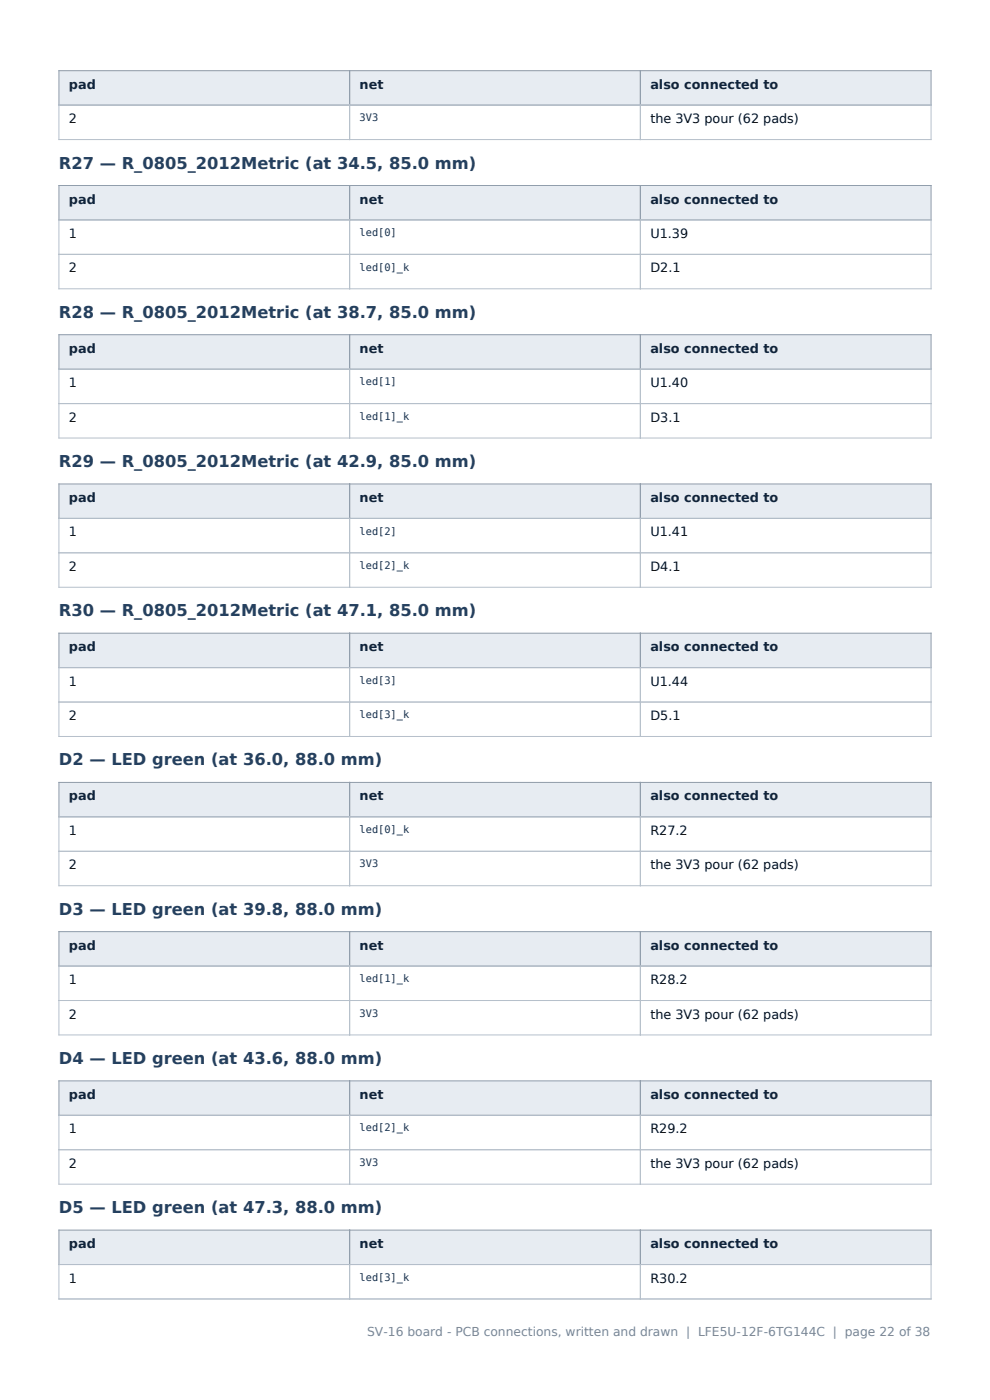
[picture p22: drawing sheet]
<svg xmlns="http://www.w3.org/2000/svg" width="210mm" height="297mm" viewBox="0 0 210 297" stroke-linecap="round" stroke-linejoin="round" font-family="sans-serif">
<defs><g id="words">
<g font-size="3.5" fill="#24405f">
<text x="12.5" y="35.8">R27 — R_0805_2012Metric (at 34.5, 85.0 mm)</text>
<text x="12.5" y="67.4">R28 — R_0805_2012Metric (at 38.7, 85.0 mm)</text>
<text x="12.5" y="99.1">R29 — R_0805_2012Metric (at 42.9, 85.0 mm)</text>
<text x="12.5" y="130.7">R30 — R_0805_2012Metric (at 47.1, 85.0 mm)</text>
<text x="12.5" y="162.4">D2 — LED green (at 36.0, 88.0 mm)</text>
<text x="12.5" y="194.1">D3 — LED green (at 39.8, 88.0 mm)</text>
<text x="12.5" y="225.7">D4 — LED green (at 43.6, 88.0 mm)</text>
<text x="12.5" y="257.4">D5 — LED green (at 47.3, 88.0 mm)</text>
</g>
<g font-size="2.7" fill="#10243c">
<text x="14.6" y="18.8">pad</text>
<text x="76.3" y="18.8">net</text>
<text x="137.9" y="18.8">also connected to</text>
<text x="14.6" y="43.2">pad</text>
<text x="76.3" y="43.2">net</text>
<text x="137.9" y="43.2">also connected to</text>
<text x="14.6" y="74.8">pad</text>
<text x="76.3" y="74.8">net</text>
<text x="137.9" y="74.8">also connected to</text>
<text x="14.6" y="106.5">pad</text>
<text x="76.3" y="106.5">net</text>
<text x="137.9" y="106.5">also connected to</text>
<text x="14.6" y="138.2">pad</text>
<text x="76.3" y="138.2">net</text>
<text x="137.9" y="138.2">also connected to</text>
<text x="14.6" y="169.8">pad</text>
<text x="76.3" y="169.8">net</text>
<text x="137.9" y="169.8">also connected to</text>
<text x="14.6" y="201.5">pad</text>
<text x="76.3" y="201.5">net</text>
<text x="137.9" y="201.5">also connected to</text>
<text x="14.6" y="233.1">pad</text>
<text x="76.3" y="233.1">net</text>
<text x="137.9" y="233.1">also connected to</text>
<text x="14.6" y="264.8">pad</text>
<text x="76.3" y="264.8">net</text>
<text x="137.9" y="264.8">also connected to</text>
</g>
<g font-size="2.7" fill="#111">
<text x="14.6" y="26.1">2</text>
<text x="137.9" y="26.1">the 3V3 pour (62 pads)</text>
<text x="14.6" y="50.5">1</text>
<text x="137.9" y="50.5">U1.39</text>
<text x="14.6" y="57.8">2</text>
<text x="137.9" y="57.8">D2.1</text>
<text x="14.6" y="82.1">1</text>
<text x="137.9" y="82.1">U1.40</text>
<text x="14.6" y="89.4">2</text>
<text x="137.9" y="89.4">D3.1</text>
<text x="14.6" y="113.8">1</text>
<text x="137.9" y="113.8">U1.41</text>
<text x="14.6" y="121.1">2</text>
<text x="137.9" y="121.1">D4.1</text>
<text x="14.6" y="145.5">1</text>
<text x="137.9" y="145.5">U1.44</text>
<text x="14.6" y="152.8">2</text>
<text x="137.9" y="152.8">D5.1</text>
<text x="14.6" y="177.1">1</text>
<text x="137.9" y="177.1">R27.2</text>
<text x="14.6" y="184.4">2</text>
<text x="137.9" y="184.4">the 3V3 pour (62 pads)</text>
<text x="14.6" y="208.8">1</text>
<text x="137.9" y="208.8">R28.2</text>
<text x="14.6" y="216.1">2</text>
<text x="137.9" y="216.1">the 3V3 pour (62 pads)</text>
<text x="14.6" y="240.4">1</text>
<text x="137.9" y="240.4">R29.2</text>
<text x="14.6" y="247.7">2</text>
<text x="137.9" y="247.7">the 3V3 pour (62 pads)</text>
<text x="14.6" y="272.1">1</text>
<text x="137.9" y="272.1">R30.2</text>
</g>
<text font-size="2.6" fill="#7a8794" x="77.9" y="283.5">SV-16 board - PCB connections, written and drawn | LFE5U-12F-6TG144C | page 22 of 38</text>
<g font-size="2.2" fill="#14314f">
<text x="76.3" y="25.7">3V3</text>
<text x="76.3" y="50.1">led[0]</text>
<text x="76.3" y="57.4">led[0]_k</text>
<text x="76.3" y="81.7">led[1]</text>
<text x="76.3" y="89">led[1]_k</text>
<text x="76.3" y="113.4">led[2]</text>
<text x="76.3" y="120.7">led[2]_k</text>
<text x="76.3" y="145.1">led[3]</text>
<text x="76.3" y="152.4">led[3]_k</text>
<text x="76.3" y="176.7">led[0]_k</text>
<text x="76.3" y="184">3V3</text>
<text x="76.3" y="208.4">led[1]_k</text>
<text x="76.3" y="215.7">3V3</text>
<text x="76.3" y="240">led[2]_k</text>
<text x="76.3" y="247.3">3V3</text>
<text x="76.3" y="271.7">led[3]_k</text>
</g>
</g></defs>
<g fill="#e7ecf2">
<path d="M12.5 15h61.7v7.3h-61.7z" fill-rule="evenodd"/>
<path d="M74.2 15h61.6v7.3h-61.6z" fill-rule="evenodd"/>
<path d="M135.8 15h61.7v7.3h-61.7z" fill-rule="evenodd"/>
<path d="M13.6 15.9h59.5v5.5h-59.5z" fill-rule="evenodd"/>
<path d="M14.6 16.5h5.7v3.1h-5.7z" fill-rule="evenodd"/>
<path d="M75.2 15.9h59.6v5.5h-59.6z" fill-rule="evenodd"/>
<path d="M76.3 16.5h5.1v3.1h-5.1z" fill-rule="evenodd"/>
<path d="M136.9 15.9h59.5v5.5h-59.5z" fill-rule="evenodd"/>
<path d="M137.9 16.5h27.2v3.1h-27.2z" fill-rule="evenodd"/>
</g>
<path d="M12.5 15h185v7.3h-185zM74.2 15v7.3M135.8 15v7.3" fill="none" stroke="#8f9cab" stroke-width=".21"/>
<path d="M12.5 22.3h185v7.3h-185zM74.2 22.3v7.3M135.8 22.3v7.3" fill="none" stroke="#b6c0cb" stroke-width=".21"/>
<g fill="#e7ecf2">
<path d="M12.5 39.4h61.7v7.3h-61.7z" fill-rule="evenodd"/>
<path d="M74.2 39.4h61.6v7.3h-61.6z" fill-rule="evenodd"/>
<path d="M135.8 39.4h61.7v7.3h-61.7z" fill-rule="evenodd"/>
<path d="M13.6 40.2h59.5v5.6h-59.5z" fill-rule="evenodd"/>
<path d="M14.6 40.9h5.7v3h-5.7z" fill-rule="evenodd"/>
<path d="M75.2 40.2h59.6v5.6h-59.6z" fill-rule="evenodd"/>
<path d="M76.3 40.9h5.1v3h-5.1z" fill-rule="evenodd"/>
<path d="M136.9 40.2h59.5v5.6h-59.5z" fill-rule="evenodd"/>
<path d="M137.9 40.9h27.2v3h-27.2z" fill-rule="evenodd"/>
</g>
<path d="M12.5 39.4h185v7.3h-185zM74.2 39.4v7.3M135.8 39.4v7.3" fill="none" stroke="#8f9cab" stroke-width=".21"/>
<path d="M12.5 46.7h185v14.6h-185zM12.5 54h185M74.2 46.7v14.6M135.8 46.7v14.6" fill="none" stroke="#b6c0cb" stroke-width=".21"/>
<g fill="#e7ecf2">
<path d="M12.5 71h61.7v7.3h-61.7z" fill-rule="evenodd"/>
<path d="M74.2 71h61.6v7.3h-61.6z" fill-rule="evenodd"/>
<path d="M135.8 71h61.7v7.3h-61.7z" fill-rule="evenodd"/>
<path d="M13.6 71.9h59.5v5.5h-59.5z" fill-rule="evenodd"/>
<path d="M14.6 72.5h5.7v3.1h-5.7z" fill-rule="evenodd"/>
<path d="M75.2 71.9h59.6v5.5h-59.6z" fill-rule="evenodd"/>
<path d="M76.3 72.5h5.1v3.1h-5.1z" fill-rule="evenodd"/>
<path d="M136.9 71.9h59.5v5.5h-59.5z" fill-rule="evenodd"/>
<path d="M137.9 72.5h27.2v3.1h-27.2z" fill-rule="evenodd"/>
</g>
<path d="M12.5 71h185v7.3h-185zM74.2 71v7.3M135.8 71v7.3" fill="none" stroke="#8f9cab" stroke-width=".21"/>
<path d="M12.5 78.3h185v14.6h-185zM74.2 78.3v14.6M135.8 78.3v14.6M12.5 85.6h185" fill="none" stroke="#b6c0cb" stroke-width=".21"/>
<g fill="#e7ecf2">
<path d="M12.5 102.7h61.7v7.3h-61.7z" fill-rule="evenodd"/>
<path d="M74.2 102.7h61.6v7.3h-61.6z" fill-rule="evenodd"/>
<path d="M135.8 102.7h61.7v7.3h-61.7z" fill-rule="evenodd"/>
<path d="M13.6 103.6h59.5v5.5h-59.5z" fill-rule="evenodd"/>
<path d="M14.6 104.2h5.7v3.1h-5.7z" fill-rule="evenodd"/>
<path d="M75.2 103.6h59.6v5.5h-59.6z" fill-rule="evenodd"/>
<path d="M76.3 104.2h5.1v3.1h-5.1z" fill-rule="evenodd"/>
<path d="M136.9 103.6h59.5v5.5h-59.5z" fill-rule="evenodd"/>
<path d="M137.9 104.2h27.2v3.1h-27.2z" fill-rule="evenodd"/>
</g>
<path d="M12.5 102.7h185v7.3h-185zM74.2 102.7v7.3M135.8 102.7v7.3" fill="none" stroke="#8f9cab" stroke-width=".21"/>
<path d="M12.5 110h185v14.6h-185zM12.5 117.3h185M74.2 110v14.6M135.8 110v14.6" fill="none" stroke="#b6c0cb" stroke-width=".21"/>
<g fill="#e7ecf2">
<path d="M12.5 134.3h61.7v7.3h-61.7z" fill-rule="evenodd"/>
<path d="M74.2 134.3h61.6v7.3h-61.6z" fill-rule="evenodd"/>
<path d="M135.8 134.3h61.7v7.3h-61.7z" fill-rule="evenodd"/>
<path d="M13.6 135.2h59.5v5.5h-59.5z" fill-rule="evenodd"/>
<path d="M14.6 135.8h5.7v3.1h-5.7z" fill-rule="evenodd"/>
<path d="M75.2 135.2h59.6v5.5h-59.6z" fill-rule="evenodd"/>
<path d="M76.3 135.8h5.1v3.1h-5.1z" fill-rule="evenodd"/>
<path d="M136.9 135.2h59.5v5.5h-59.5z" fill-rule="evenodd"/>
<path d="M137.9 135.8h27.2v3.1h-27.2z" fill-rule="evenodd"/>
</g>
<path d="M12.5 134.3h185v7.3h-185zM74.2 134.3v7.3M135.8 134.3v7.3" fill="none" stroke="#8f9cab" stroke-width=".21"/>
<path d="M12.5 141.6h185v14.6h-185zM12.5 148.9h185M74.2 141.6v14.6M135.8 141.6v14.6" fill="none" stroke="#b6c0cb" stroke-width=".21"/>
<g fill="#e7ecf2">
<path d="M12.5 166h61.7v7.3h-61.7z" fill-rule="evenodd"/>
<path d="M74.2 166h61.6v7.3h-61.6z" fill-rule="evenodd"/>
<path d="M135.8 166h61.7v7.3h-61.7z" fill-rule="evenodd"/>
<path d="M13.6 166.9h59.5v5.5h-59.5z" fill-rule="evenodd"/>
<path d="M14.6 167.5h5.7v3.1h-5.7z" fill-rule="evenodd"/>
<path d="M75.2 166.9h59.6v5.5h-59.6z" fill-rule="evenodd"/>
<path d="M76.3 167.5h5.1v3.1h-5.1z" fill-rule="evenodd"/>
<path d="M136.9 166.9h59.5v5.5h-59.5z" fill-rule="evenodd"/>
<path d="M137.9 167.5h27.2v3.1h-27.2z" fill-rule="evenodd"/>
</g>
<path d="M12.5 166h185v7.3h-185zM74.2 166v7.3M135.8 166v7.3" fill="none" stroke="#8f9cab" stroke-width=".21"/>
<path d="M12.5 173.3h185v14.6h-185zM74.2 173.3v14.6M135.8 173.3v14.6M12.5 180.6h185" fill="none" stroke="#b6c0cb" stroke-width=".21"/>
<g fill="#e7ecf2">
<path d="M12.5 197.6h61.7v7.3h-61.7z" fill-rule="evenodd"/>
<path d="M74.2 197.6h61.6v7.3h-61.6z" fill-rule="evenodd"/>
<path d="M135.8 197.6h61.7v7.3h-61.7z" fill-rule="evenodd"/>
<path d="M13.6 198.5h59.5v5.6h-59.5z" fill-rule="evenodd"/>
<path d="M14.6 199.2h5.7v3h-5.7z" fill-rule="evenodd"/>
<path d="M75.2 198.5h59.6v5.6h-59.6z" fill-rule="evenodd"/>
<path d="M76.3 199.2h5.1v3h-5.1z" fill-rule="evenodd"/>
<path d="M136.9 198.5h59.5v5.6h-59.5z" fill-rule="evenodd"/>
<path d="M137.9 199.2h27.2v3h-27.2z" fill-rule="evenodd"/>
</g>
<path d="M12.5 197.6h185v7.3h-185zM74.2 197.6v7.3M135.8 197.6v7.3" fill="none" stroke="#8f9cab" stroke-width=".21"/>
<path d="M12.5 204.9h185v14.7h-185zM12.5 212.3h185M74.2 204.9v14.7M135.8 204.9v14.7" fill="none" stroke="#b6c0cb" stroke-width=".21"/>
<g fill="#e7ecf2">
<path d="M12.5 229.3h61.7v7.3h-61.7z" fill-rule="evenodd"/>
<path d="M74.2 229.3h61.6v7.3h-61.6z" fill-rule="evenodd"/>
<path d="M135.8 229.3h61.7v7.3h-61.7z" fill-rule="evenodd"/>
<path d="M13.6 230.2h59.5v5.5h-59.5z" fill-rule="evenodd"/>
<path d="M14.6 230.8h5.7v3.1h-5.7z" fill-rule="evenodd"/>
<path d="M75.2 230.2h59.6v5.5h-59.6z" fill-rule="evenodd"/>
<path d="M76.3 230.8h5.1v3.1h-5.1z" fill-rule="evenodd"/>
<path d="M136.9 230.2h59.5v5.5h-59.5z" fill-rule="evenodd"/>
<path d="M137.9 230.8h27.2v3.1h-27.2z" fill-rule="evenodd"/>
</g>
<path d="M12.5 229.3h185v7.3h-185zM74.2 229.3v7.3M135.8 229.3v7.3" fill="none" stroke="#8f9cab" stroke-width=".21"/>
<path d="M12.5 236.6h185v14.6h-185zM74.2 236.6v14.6M135.8 236.6v14.6M12.5 243.9h185" fill="none" stroke="#b6c0cb" stroke-width=".21"/>
<g fill="#e7ecf2">
<path d="M12.5 261h61.7v7.3h-61.7z" fill-rule="evenodd"/>
<path d="M74.2 261h61.6v7.3h-61.6z" fill-rule="evenodd"/>
<path d="M135.8 261h61.7v7.3h-61.7z" fill-rule="evenodd"/>
<path d="M13.6 261.8h59.5v5.6h-59.5z" fill-rule="evenodd"/>
<path d="M14.6 262.5h5.7v3.1h-5.7z" fill-rule="evenodd"/>
<path d="M75.2 261.8h59.6v5.6h-59.6z" fill-rule="evenodd"/>
<path d="M76.3 262.5h5.1v3.1h-5.1z" fill-rule="evenodd"/>
<path d="M136.9 261.8h59.5v5.6h-59.5z" fill-rule="evenodd"/>
<path d="M137.9 262.5h27.2v3.1h-27.2z" fill-rule="evenodd"/>
</g>
<path d="M12.5 261h185v7.3h-185zM74.2 261v7.3M135.8 261v7.3" fill="none" stroke="#8f9cab" stroke-width=".21"/>
<path d="M12.5 268.3h185v7.3h-185zM74.2 268.3v7.3M135.8 268.3v7.3" fill="none" stroke="#b6c0cb" stroke-width=".21"/>
<use href="#words"/>
</svg>
